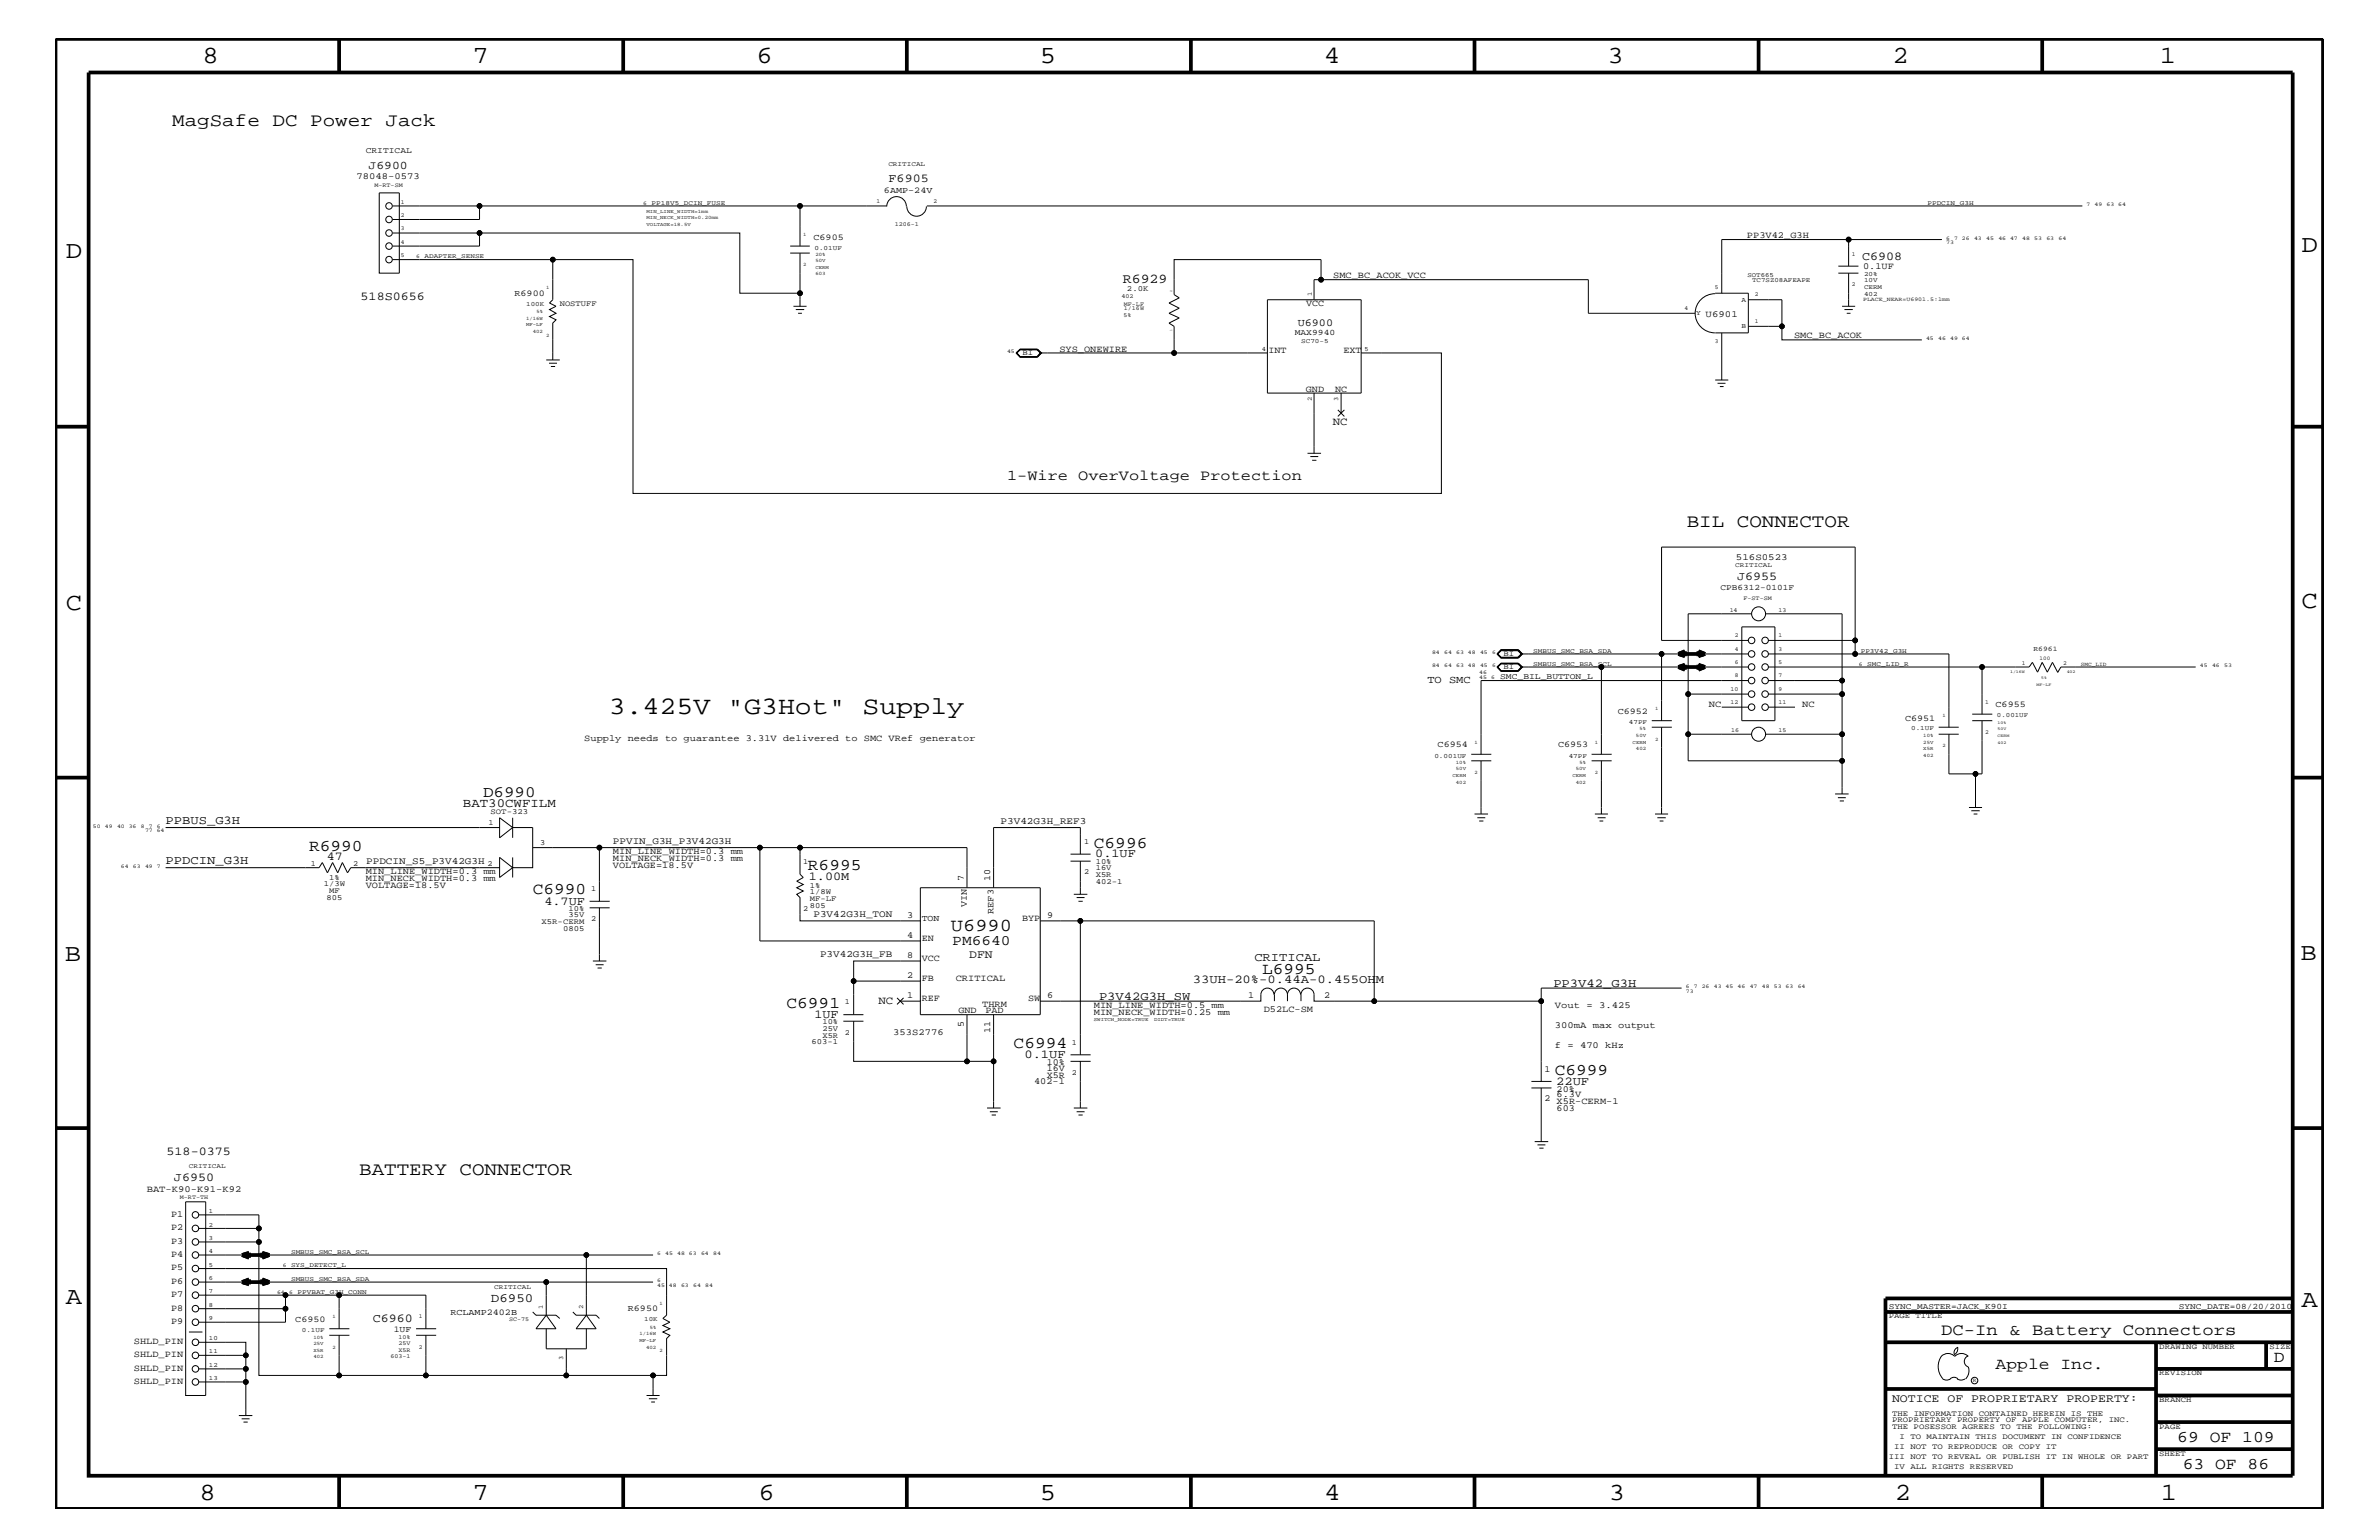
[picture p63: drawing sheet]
<svg xmlns="http://www.w3.org/2000/svg" width="432mm" height="279mm" viewBox="0 0 432 279" stroke-linecap="round" stroke-linejoin="round" font-family="sans-serif">
<defs><g id="words">
<text font-size="4.6" x="110.5" y="129.6">3.425V &quot;G3Hot&quot; Supply</text>
<g font-size="4.5">
<text x="36.7" y="11.5">8</text>
<text x="85.8" y="11.5">7</text>
<text x="137.3" y="11.5">6</text>
<text x="188.7" y="11.5">5</text>
<text x="240.3" y="11.5">4</text>
<text x="291.8" y="11.5">3</text>
<text x="343.5" y="11.5">2</text>
<text x="392" y="11.5">1</text>
<text x="11.9" y="46.8">D</text>
<text x="417.7" y="45.7">D</text>
<text x="11.9" y="110.6">C</text>
<text x="417.7" y="110.3">C</text>
<text x="11.8" y="174.3">B</text>
<text x="417.6" y="174.2">B</text>
<text x="11.9" y="236.7">A</text>
<text x="417.7" y="237.1">A</text>
<text x="36.2" y="272.1">8</text>
<text x="85.8" y="272.1">7</text>
<text x="137.7" y="272.1">6</text>
<text x="188.7" y="272.1">5</text>
<text x="240.4" y="272.1">4</text>
<text x="292" y="272.1">3</text>
<text x="343.9" y="272.1">2</text>
<text x="392.2" y="272.1">1</text>
</g>
<g font-size="3.4">
<text x="31.2" y="22.9">MagSafe DC Power Jack</text>
<text x="306.1" y="95.6">BIL CONNECTOR</text>
<text x="65.2" y="213.2">BATTERY CONNECTOR</text>
</g>
<text font-size="3.3" x="172.6" y="168.9">U6990</text>
<g font-size="3">
<text x="56.1" y="154.4">R6990</text>
<text x="198.5" y="153.8">C6996</text>
<text x="146.6" y="157.9">R6995</text>
<text x="96.7" y="162.2">C6990</text>
<text x="229.1" y="176.7">L6995</text>
<text x="142.7" y="182.9">C6991</text>
<text x="184" y="190.2">C6994</text>
<text x="282.2" y="195">C6999</text>
<text x="352.3" y="242.3">DC-In &amp; Battery Connectors</text>
<text x="362.2" y="248.4">Apple Inc.</text>
<text x="412.7" y="247.1">D</text>
<text x="395.2" y="261.6">69 OF 109</text>
<text x="396.2" y="266.6">63 OF 86</text>
</g>
<text font-size="2.9" x="87.7" y="144.6">D6990</text>
<text font-size="2.7" x="182.8" y="87.1">1-Wire OverVoltage Protection</text>
<text font-size="2.6" x="172.8" y="171.4">PM6640</text>
<text font-size="2.5" x="203.8" y="51.3">R6929</text>
<g font-size="2.3">
<text x="84" y="146.4">BAT30CWFILM</text>
<text x="89.1" y="236.2">D6950</text>
</g>
<g font-size="2.2">
<text x="161.3" y="33">F6905</text>
<text x="338" y="47.1">C6908</text>
<text x="65.4" y="54.4">518S0656</text>
<text x="315.3" y="105.3">J6955</text>
<text x="30.1" y="149.5">PPBUS_G3H</text>
<text x="198.8" y="155.6">0.1UF</text>
<text x="30.1" y="156.7">PPDCIN_G3H</text>
<text x="59.4" y="156.1">47</text>
<text x="146.8" y="159.7">1.00M</text>
<text x="98.8" y="164.1">4.7UF</text>
<text x="216.5" y="178.4">33UH-20%-0.44A-0.455OHM</text>
<text x="227.7" y="174.4">CRITICAL</text>
<text x="281.9" y="179">PP3V42_G3H</text>
<text x="147.8" y="184.7">1UF</text>
<text x="199.5" y="181.4">P3V42G3H_SW</text>
<text x="185.9" y="192">0.1UF</text>
<text x="282.4" y="196.8">22UF</text>
<text x="30.2" y="209.6">518-0375</text>
<text x="31.6" y="214.2">J6950</text>
<text x="67.6" y="239.9">C6960</text>
</g>
<g font-size="2.1">
<text x="66.9" y="30.6">J6900</text>
<text x="175.9" y="173.8">DFN</text>
<text x="343.4" y="254.4">NOTICE OF PROPRIETARY PROPERTY:</text>
</g>
<g font-size="2">
<text x="241.9" y="77.2">NC</text>
<text x="159.4" y="182.2">NC</text>
</g>
<g font-size="1.9">
<text x="235.5" y="59.1">U6900</text>
<text x="259.1" y="123.9">TO SMC</text>
</g>
<g font-size="1.8">
<text x="181.6" y="149.5">P3V42G3H_REF3</text>
<text x="111.3" y="153.1">PPVIN_G3H_P3V42G3H</text>
<text x="66.5" y="156.7">PPDCIN_S5_P3V42G3H</text>
<text x="147.7" y="166.4">P3V42G3H_TON</text>
<text x="148.8" y="173.7">P3V42G3H_FB</text>
</g>
<g font-size="1.7">
<text x="64.7" y="32.5">78048-0573</text>
<text x="317.1" y="43.2">PP3V42_G3H</text>
<text x="242" y="50.5">SMC_BC_ACOK_VCC</text>
<text x="338.2" y="48.9">0.1UF</text>
<text x="237.1" y="55.6">VCC</text>
<text x="309.6" y="57.4">U6901</text>
<text x="192.3" y="63.9">SYS_ONEWIRE</text>
<text x="230.2" y="64">INT</text>
<text x="243.8" y="64">EXT</text>
<text x="325.6" y="61.4">SMC_BC_ACOK</text>
<text x="237" y="71.1">GND</text>
<text x="242.3" y="71.1">NC</text>
<text x="315.1" y="101.6">516S0523</text>
<text x="310.2" y="128.3">NC</text>
<text x="327.1" y="128.3">NC</text>
<text x="106" y="134.4">Supply needs to guarantee 3.31V delivered to SMC VRef generator</text>
<text x="111.3" y="155">MIN_LINE_WIDTH=0.3 mm</text>
<text x="66.4" y="161.1">VOLTAGE=18.5V</text>
<text x="66.4" y="159.9">MIN_NECK_WIDTH=0.3 mm</text>
<text x="66.4" y="158.6">MIN_LINE_WIDTH=0.3 mm</text>
<text x="111.3" y="156.2">MIN_NECK_WIDTH=0.3 mm</text>
<text x="111.3" y="157.4">VOLTAGE=18.5V</text>
<text x="174.9" y="159.9" transform="rotate(-90 174.9 159.9)">7</text>
<text x="179.7" y="159.9" transform="rotate(-90 179.7 159.9)">10</text>
<text x="164.7" y="166.5">3</text>
<text x="175.5" y="164.6" transform="rotate(-90 175.5 164.6)">VIN</text>
<text x="180.3" y="165.8" transform="rotate(-90 180.3 165.8)">REF3</text>
<text x="185.5" y="167.1">BYP</text>
<text x="190.1" y="166.5">9</text>
<text x="164.7" y="170.1">4</text>
<text x="164.7" y="173.8">8</text>
<text x="167.3" y="170.7">EN</text>
<text x="164.7" y="177.4">2</text>
<text x="167.3" y="178">FB</text>
<text x="167.3" y="174.4">VCC</text>
<text x="173.5" y="178">CRITICAL</text>
<text x="164.7" y="181">1</text>
<text x="167.3" y="181.6">REF</text>
<text x="173.9" y="183.8">GND</text>
<text x="178.3" y="182.7">THRM</text>
<text x="178.9" y="183.8">PAD</text>
<text x="186.6" y="181.6">SW</text>
<text x="190.1" y="181">6</text>
<text x="198.5" y="184.1">MIN_NECK_WIDTH=0.25 mm</text>
<text x="198.5" y="182.9">MIN_LINE_WIDTH=0.5 mm</text>
<text x="226.6" y="181">1</text>
<text x="229.4" y="183.6">D52LC-SM</text>
<text x="240.4" y="181">2</text>
<text x="282.2" y="182.9">Vout = 3.425</text>
<text x="162.1" y="187.7">353S2776</text>
<text x="174.9" y="186.4" transform="rotate(-90 174.9 186.4)">5</text>
<text x="179.7" y="187.5" transform="rotate(-90 179.7 187.5)">11</text>
<text x="282.2" y="186.5">300mA max output</text>
<text x="282.2" y="190.2">f = 470 kHz</text>
<text x="187.7" y="196.7">402-1</text>
<text x="190" y="194.3">16V</text>
<text x="190" y="193.2">10%</text>
<text x="190" y="195.5">X5R</text>
<text x="280.3" y="194.4">1</text>
<text x="280.3" y="199.8">2</text>
<text x="282.5" y="201.5">603</text>
<text x="282.5" y="200.3">X5R-CERM-1</text>
<text x="282.5" y="198.1">20%</text>
<text x="282.5" y="199.1">6.3V</text>
<text x="26.6" y="216.2">BAT-K90-K91-K92</text>
<text x="31.1" y="220.8">P1</text>
<text x="31.1" y="225.7">P3</text>
<text x="31.1" y="223.2">P2</text>
<text x="31.1" y="228.1">P4</text>
<text x="31.1" y="230.5">P5</text>
<text x="31.1" y="232.9">P6</text>
<text x="31.1" y="235.4">P7</text>
<text x="31.1" y="237.8">P8</text>
<text x="24.3" y="243.9">SHLD_PIN</text>
<text x="31.1" y="240.2">P9</text>
<text x="24.3" y="246.2">SHLD_PIN</text>
<text x="24.3" y="248.7">SHLD_PIN</text>
<text x="24.3" y="251.1">SHLD_PIN</text>
</g>
<g font-size="1.6">
<text x="160.4" y="35">6AMP-24V</text>
<text x="147.7" y="43.5">C6905</text>
<text x="93.4" y="53.6">R6900</text>
<text x="293.6" y="129.6">C6952</text>
<text x="345.8" y="130.8">C6951</text>
<text x="362.2" y="128.3">C6955</text>
<text x="260.9" y="135.6">C6954</text>
<text x="282.8" y="135.6">C6953</text>
<text x="167.3" y="167.1">TON</text>
<text x="53.6" y="239.9">C6950</text>
<text x="81.7" y="238.6">RCLAMP2402B</text>
<text x="114" y="237.9">R6950</text>
<text x="71.5" y="241.7">1UF</text>
</g>
<g font-size="1.5">
<text x="66.4" y="27.7">CRITICAL</text>
<text x="235" y="60.8">MAX9940</text>
<text x="312.3" y="107">CPB6312-0101F</text>
<text x="272.3" y="123.2">SMC_BIL_BUTTON_L</text>
<text x="342.8" y="237.4">SYNC_MASTER=JACK_K90I</text>
<text x="395.5" y="237.4">SYNC_DATE=08/20/2010</text>
</g>
<g font-size="1.4">
<text x="204.6" y="52.8">2.0K</text>
<text x="101.6" y="55.6">NOSTUFF</text>
<text x="185.6" y="64.5">BI</text>
<text x="272.9" y="119">BI</text>
<text x="272.9" y="121.4">BI</text>
<text x="88.6" y="149.6">1</text>
<text x="89" y="147.7">SOT-323</text>
<text x="98" y="153.3">3</text>
<text x="196.8" y="153.2">1</text>
<text x="56.4" y="157.1">1</text>
<text x="58.8" y="160.8">1/3W</text>
<text x="59.7" y="159.6">1%</text>
<text x="59.7" y="162">MF</text>
<text x="64.1" y="157.1">2</text>
<text x="88.5" y="157.1">2</text>
<text x="107.3" y="161.7">1</text>
<text x="145.8" y="156.8">1</text>
<text x="147" y="161.1">1%</text>
<text x="196.8" y="158.6">2</text>
<text x="198.9" y="160.3">402-1</text>
<text x="198.9" y="157.9">16V</text>
<text x="198.9" y="159.1">X5R</text>
<text x="198.9" y="156.8">10%</text>
<text x="59.3" y="163.3">805</text>
<text x="98.3" y="167.6">X5R-CERM</text>
<text x="103.2" y="165.3">10%</text>
<text x="103.2" y="166.4">35V</text>
<text x="107.3" y="167.1">2</text>
<text x="145.8" y="165.3">2</text>
<text x="147" y="162.2">1/8W</text>
<text x="147" y="163.5">MF-LF</text>
<text x="147" y="164.7">805</text>
<text x="102.2" y="168.9">0805</text>
<text x="149.3" y="185.9">10%</text>
<text x="153.3" y="182.2">1</text>
<text x="147.3" y="189.4">603-1</text>
<text x="149.3" y="187">25V</text>
<text x="149.3" y="188.2">X5R</text>
<text x="153.3" y="187.7">2</text>
<text x="194.6" y="189.5">1</text>
<text x="194.6" y="195">2</text>
<text x="342.8" y="239.2">PAGE TITLE</text>
<text x="391.9" y="244.7">DRAWING NUMBER</text>
<text x="411.9" y="244.7">SIZE</text>
<text x="391.9" y="249.5">REVISION</text>
<text x="343.4" y="256.8">THE INFORMATION CONTAINED HEREIN IS THE</text>
<text x="391.9" y="254.4">BRANCH</text>
<text x="343.4" y="259.3">THE POSESSOR AGREES TO THE FOLLOWING:</text>
<text x="343.4" y="258">PROPRIETARY PROPERTY OF APPLE COMPUTER, INC.</text>
<text x="343.8" y="262.9">II NOT TO REPRODUCE OR COPY IT</text>
<text x="344.8" y="261.1">I TO MAINTAIN THIS DOCUMENT IN CONFIDENCE</text>
<text x="391.9" y="259.3">PAGE</text>
<text x="342.8" y="264.7">III NOT TO REVEAL OR PUBLISH IT IN WHOLE OR PART</text>
<text x="343.8" y="266.6">IV ALL RIGHTS RESERVED</text>
<text x="391.9" y="264.1">SHEET</text>
</g>
<g font-size="1.3">
<text x="307.8" y="57.2">Y</text>
<text x="316.1" y="59.5">B</text>
<text x="316.1" y="54.7">A</text>
<text x="369.1" y="118.1">R6961</text>
</g>
<g font-size="1.2">
<text x="161.2" y="30.2">CRITICAL</text>
<text x="118.3" y="37.2">PP18V5_DCIN_FUSE</text>
<text x="349.8" y="37.2">PPDCIN_G3H</text>
<text x="77" y="46.8">ADAPTER_SENSE</text>
<text x="147.8" y="45.3">0.01UF</text>
<text x="238.1" y="53.8" transform="rotate(-90 238.1 53.8)">1</text>
<text x="317.2" y="50.2">SOT665</text>
<text x="318" y="51.3">TC7SZ08AFEAPE</text>
<text x="338.3" y="50.2">20%</text>
<text x="338.3" y="51.3">10V</text>
<text x="338.3" y="52.4">CERM</text>
<text x="338.3" y="53.6">402</text>
<text x="95.5" y="55.5">100K</text>
<text x="229" y="63.6">4</text>
<text x="236.2" y="62.3">SC70-5</text>
<text x="247.6" y="63.6">5</text>
<text x="238.1" y="72.8" transform="rotate(-90 238.1 72.8)">2</text>
<text x="242.9" y="72.8" transform="rotate(-90 242.9 72.8)">3</text>
<text x="315" y="102.9">CRITICAL</text>
<text x="278.3" y="118.4">SMBUS_SMC_BSA_SDA</text>
<text x="337.7" y="118.4">PP3V42_G3H</text>
<text x="278.3" y="120.8">SMBUS_SMC_BSA_SCL</text>
<text x="338.9" y="120.8">SMC_LID_R</text>
<text x="295.7" y="131.3">47PF</text>
<text x="362.5" y="130.2">0.001UF</text>
<text x="260.3" y="137.4">0.001UF</text>
<text x="284.7" y="137.4">47PF</text>
<text x="346.9" y="132.5">0.1UF</text>
<text x="34.3" y="211.9">CRITICAL</text>
<text x="37.9" y="220.1">1</text>
<text x="37.9" y="222.5">2</text>
<text x="37.9" y="224.9">3</text>
<text x="37.9" y="227.4">4</text>
<text x="52.8" y="227.5">SMBUS_SMC_BSA_SCL</text>
<text x="37.9" y="229.8">5</text>
<text x="37.9" y="232.2">6</text>
<text x="52.8" y="232.4">SMBUS_SMC_BSA_SDA</text>
<text x="52.8" y="229.9">SYS_DETECT_L</text>
<text x="89.7" y="233.8">CRITICAL</text>
<text x="37.9" y="234.6">7</text>
<text x="37.9" y="237.1">8</text>
<text x="37.9" y="239.5">9</text>
<text x="54" y="234.7">PPVBAT_G3H_CONN</text>
<text x="98.6" y="237.4" transform="rotate(-90 98.6 237.4)">1</text>
<text x="105.8" y="237.4" transform="rotate(-90 105.8 237.4)">2</text>
<text x="116.9" y="239.7">10K</text>
<text x="37.9" y="243.1">10</text>
<text x="37.9" y="245.6">11</text>
<text x="54.8" y="241.7">0.1UF</text>
<text x="37.9" y="248">12</text>
<text x="37.9" y="250.4">13</text>
<text x="102.2" y="246.7" transform="rotate(-90 102.2 246.7)">3</text>
</g>
<g font-size="1.1">
<text x="67.9" y="34">M-RT-SM</text>
<text x="72.7" y="36.9">1</text>
<text x="72.7" y="39.3">2</text>
<text x="72.7" y="41.8">3</text>
<text x="159.1" y="36.8">1</text>
<text x="162.4" y="41">1206-1</text>
<text x="169.4" y="36.8">2</text>
<text x="72.7" y="44.2">4</text>
<text x="72.7" y="46.6">5</text>
<text x="336.1" y="46.5">1</text>
<text x="311.2" y="52.5">5</text>
<text x="318.5" y="53.8">2</text>
<text x="336.1" y="51.9">2</text>
<text x="203.5" y="54.1">402</text>
<text x="203.9" y="57.5">5%</text>
<text x="204" y="56.3">1/16W</text>
<text x="204" y="55.6">MF-LF</text>
<text x="305.7" y="56.2">4</text>
<text x="318.5" y="58.6">1</text>
<text x="311.2" y="62.3">3</text>
<text x="313.9" y="111.1">14</text>
<text x="316.4" y="108.9">F-ST-SM</text>
<text x="322.8" y="111.1">13</text>
<text x="314.9" y="115.6">2</text>
<text x="314.9" y="118.1">4</text>
<text x="322.8" y="118.1">3</text>
<text x="322.8" y="115.6">1</text>
<text x="314.1" y="125.3">10</text>
<text x="314.9" y="120.4">6</text>
<text x="314.9" y="122.9">8</text>
<text x="322.8" y="120.4">5</text>
<text x="322.8" y="122.9">7</text>
<text x="322.8" y="125.3">9</text>
<text x="366.9" y="120.7">1</text>
<text x="374.5" y="120.7">2</text>
<text x="314.1" y="127.7">12</text>
<text x="322.8" y="127.7">11</text>
<text x="360.3" y="127.7">1</text>
<text x="314.2" y="132.8">16</text>
<text x="322.8" y="132.8">15</text>
<text x="360.3" y="133.2">2</text>
<text x="32.6" y="217.5">M-RT-TH</text>
<text x="76" y="239.2">1</text>
<text x="92.4" y="239.7">SC-75</text>
<text x="72.3" y="244">25V</text>
<text x="72.3" y="245.2">X5R</text>
<text x="72.3" y="242.9">10%</text>
<text x="76" y="244.7">2</text>
<text x="70.9" y="246.4">603-1</text>
</g>
<g font-size="1">
<text x="116.8" y="37.2">6</text>
<text x="378.7" y="37.4">7</text>
<text x="380.2" y="37.4">49</text>
<text x="382.4" y="37.4">63 64</text>
<text x="75.5" y="46.8">6</text>
<text x="353.2" y="43.5">6</text>
<text x="353.2" y="44.3">73</text>
<text x="354.7" y="43.5">7</text>
<text x="356.1" y="43.5">26</text>
<text x="358.3" y="43.5">43</text>
<text x="360.5" y="43.5">45</text>
<text x="362.7" y="43.5">46 47</text>
<text x="367" y="43.5">48</text>
<text x="369.2" y="43.5">53</text>
<text x="371.4" y="43.5">63</text>
<text x="373.6" y="43.5">64</text>
<text x="338.2" y="54.6">PLACE_NEAR=U6901.5:1mm</text>
<text x="182.8" y="64">45</text>
<text x="349.6" y="61.7">45</text>
<text x="351.8" y="61.7">46</text>
<text x="354" y="61.7">49 64</text>
<text x="259.9" y="118.6">84</text>
<text x="262.1" y="118.6">64</text>
<text x="264.3" y="118.6">63 48</text>
<text x="268.6" y="118.6">45</text>
<text x="270.8" y="118.6">6</text>
<text x="370.2" y="119.7">100</text>
<text x="259.9" y="121">84</text>
<text x="262.1" y="121">64</text>
<text x="264.3" y="121">63 48</text>
<text x="268.5" y="123.2">45</text>
<text x="268.5" y="122.4">46</text>
<text x="268.6" y="121">45</text>
<text x="270.7" y="123.2">6</text>
<text x="270.8" y="121">6</text>
<text x="337.4" y="120.8">6</text>
<text x="377.7" y="120.8">SMC_LID</text>
<text x="399.3" y="121">45</text>
<text x="401.5" y="121">46</text>
<text x="403.7" y="121">53</text>
<text x="16.8" y="150.1">50</text>
<text x="19" y="150.1">49</text>
<text x="21.3" y="150.1">40 36</text>
<text x="25.6" y="150.1">8</text>
<text x="26.3" y="151">77 64</text>
<text x="27" y="150.1">7</text>
<text x="28.4" y="150.1">6</text>
<text x="21.9" y="157.4">64</text>
<text x="24.1" y="157.4">63</text>
<text x="26.3" y="157.4">49 7</text>
<text x="306" y="179.3">6</text>
<text x="307.4" y="179.3">7</text>
<text x="308.9" y="179.3">26</text>
<text x="311.1" y="179.3">43 45</text>
<text x="315.4" y="179.3">46</text>
<text x="317.6" y="179.3">47</text>
<text x="319.8" y="179.3">48</text>
<text x="322" y="179.3">53 63</text>
<text x="326.3" y="179.3">64</text>
<text x="306" y="180.1">73</text>
<text x="119.3" y="227.7">6</text>
<text x="120.7" y="227.7">45</text>
<text x="122.9" y="227.7">48 63</text>
<text x="127.3" y="227.7">64</text>
<text x="129.5" y="227.7">84</text>
<text x="51.3" y="229.9">6</text>
<text x="119.3" y="232.6">6</text>
<text x="119.3" y="233.5">45 48</text>
<text x="123.6" y="233.5">63</text>
<text x="125.8" y="233.5">64</text>
<text x="128" y="233.5">84</text>
<text x="50.3" y="234.7">64</text>
<text x="52.5" y="234.7">6</text>
<text x="358.1" y="250.7">R</text>
</g>
<g font-size=".9">
<text x="117.3" y="41">VOLTAGE=18.5V</text>
<text x="117.3" y="39.8">MIN_NECK_WIDTH=0.20mm</text>
<text x="117.3" y="38.6">MIN_LINE_WIDTH=1mm</text>
<text x="145.8" y="42.9">1</text>
<text x="148" y="47.6">50V</text>
<text x="148" y="46.5">20%</text>
<text x="99.1" y="52.5">1</text>
<text x="145.8" y="48.3">2</text>
<text x="148" y="50">603</text>
<text x="148" y="48.8">CERM</text>
<text x="95.5" y="59.2">MF-LF</text>
<text x="95.5" y="58">1/16W</text>
<text x="97.4" y="56.8">5%</text>
<text x="96.7" y="60.4">402</text>
<text x="99.1" y="61.1">2</text>
<text x="300.4" y="128.9">1</text>
<text x="352.6" y="130.2">1</text>
<text x="267.6" y="135">1</text>
<text x="289.5" y="135">1</text>
<text x="296.3" y="134.9">CERM</text>
<text x="296.9" y="136.1">402</text>
<text x="296.9" y="133.6">50V</text>
<text x="297.6" y="132.5">5%</text>
<text x="300.4" y="134.4">2</text>
<text x="349.1" y="136.1">X5R</text>
<text x="349.1" y="133.8">10%</text>
<text x="349.1" y="134.9">25V</text>
<text x="349.1" y="137.3">402</text>
<text x="352.6" y="135.6">2</text>
<text x="263.7" y="140.9">CERM</text>
<text x="264.2" y="138.6">10%</text>
<text x="264.2" y="142.2">402</text>
<text x="264.2" y="139.7">50V</text>
<text x="267.6" y="140.4">2</text>
<text x="285.4" y="140.9">CERM</text>
<text x="286" y="139.7">50V</text>
<text x="286" y="142.2">402</text>
<text x="286.7" y="138.6">5%</text>
<text x="289.5" y="140.4">2</text>
<text x="198.5" y="185.3">SWITCH_NODE=TRUE</text>
<text x="209.5" y="185.3">DIDT=TRUE</text>
<text x="60.4" y="239.2">1</text>
<text x="119.7" y="236.8">1</text>
<text x="56.9" y="244">25V</text>
<text x="56.9" y="242.9">10%</text>
<text x="56.9" y="245.2">X5R</text>
<text x="60.4" y="244.7">2</text>
<text x="116.1" y="242.3">1/16W</text>
<text x="116.1" y="243.5">MF-LF</text>
<text x="117.3" y="244.7">402</text>
<text x="117.9" y="241.1">5%</text>
<text x="119.7" y="245.3">2</text>
<text x="56.9" y="246.4">402</text>
</g>
<g font-size=".8">
<text x="364.8" y="122">1/16W</text>
<text x="369.7" y="124.4">MF-LF</text>
<text x="370.5" y="123.2">5%</text>
<text x="375.1" y="122">402</text>
<text x="362.5" y="131.3">10%</text>
<text x="362.5" y="132.4">50V</text>
<text x="362.5" y="134.9">402</text>
<text x="362.5" y="133.6">CERM</text>
</g>
<g font-size=".6">
<text x="212.8" y="53" transform="rotate(-90 212.8 53)">2</text>
<text x="212.8" y="60.1" transform="rotate(-90 212.8 60.1)">1</text>
</g>
</g></defs>
<g fill="none" stroke="#000" stroke-width=".18">
<path d="M68.8 35h3.7v14.6h-3.7zM71.3 37.4h15.7v2.4h-15.7M87 37.4h58.2M161 37.5a1.78 1.78 0 0 1 1.7-1.8 1.78 1.78 0 0 1 1.8 1.8M161 37.4h-15.8v7.2M164.6 37.5a1.78 1.78 0 0 0 1.8 1.7 1.78 1.78 0 0 0 1.7-1.7M168.2 37.4h209.8M71.3 47.1h29v7.3l-.6 .6 1.2 .6-1.2 .6 1.2 .6-1.2 .6 1.2 .6-.6 .6v6.7M71.3 42.3h63v10.9h10.9v-7.3M87 42.3v2.3h-15.7M100.3 47.1h14.6v42.4h146.7v-25.5h-14.5M143.4 45.9h3.6"/>
<path d="M143.4 44.6h3.6M144 55.6h2.4M144.4 56.2h1.6M144.9 56.8h.6M145.2 53.2v2.4M230 54.4h17.1v16.9h-17.1zM238.5 54.4v-3.7h1.3v-3.6h-26.7v6.4l.9 .5-1.8 1 1.8 .9-1.8 .9 1.8 .9-1.8 .9 .9 .6v4.8M239.8 50.7h48.5v6.1h19.4M311.3 53.3a3.6 3.6 0 0 0-3.6 3.5 3.6 3.6 0 0 0 3.6 3.6M311.3 53.2h6v7.2h-6M317.3 54.4h6.1v4.8h-6.1M323.4 59.2v2.5h25.4"/>
<path d="M333.7 49.6h3.6M333.7 48.3h3.6M334.3 55.6h2.4M334.8 56.2h1.5M335.2 56.8h.7M335.5 49.6v6M335.5 43.5h-23v9.7M352.5 43.5h-17v4.8M99.1 65.3h2.5M99.7 65.9h1.4M100 66.5h.8M184.5 64l.7-.6h3.1l.6 .6-.6 .7h-3.1z"/>
<path d="M184.5 64l.7 .8h3.1M185.2 63.4h3l.6 .6-.6 .7h-3l-.6-.7zM188.3 63.4h-3.1l-.7 .6M188.3 63.4h-3.1l-.8 .6 .8 .8h3.1M188.3 63.4l.8 .6-.8 .8M188.3 63.4l.7 .6-.7 .8M188.8 64h41.2M238.5 71.3v10.9M242.8 74.4l1.2 1.2M243.4 71.3v3.7M244 74.4l-1.2 1.2M311.3 68.9h2.4"/>
<path d="M311.7 69.5h1.5M312.2 70.1h.6M312.5 60.4v8.5M237.3 82.2h2.5M237.8 82.8h1.5M238.2 83.5h.7M271.9 118.6l.6-.5h3l.6 .5-.6 .6h-3zM272.5 118h3l.7 .6-.7 .7h-3l-.7-.7zM272.5 117.9h3.1l.8 .7-.8 .8h-3.1l-.8-.8zM275.6 117.9h-3.1l-.7 .7M275.6 117.9l.7 .7-.7 .7h-3.1l-.7-.7M276.1 118.6h25.5v12.2"/>
<path d="M301.6 118.6h15.7M316.1 113.7h6.1v17.1h-6.1zM317.3 116.2h-15.7v-16.9h35.1v16.9M317.8 111.4h-11.4v14.5M320.5 111.4h13.8v12.1M321 116.2h15.7v2.4M321 118.6h32.7v13.3M267 138h3.7M267 136.8h3.7M268.8 138v9.7M271.8 121l.7 .7h3M271.8 121l.7 .8h3.1"/>
<path d="M275.5 120.4h-3l-.6 .6 .6 .7h3M275.5 120.4h-3l-.7 .6M275.5 120.4l.7 .6-.7 .7M275.5 120.4l.6 .6-.6 .7M275.6 120.3h-3.1l-.7 .7M275.6 120.3h-3.1l-.8 .7 .8 .8h3.1M275.6 120.3l.8 .7-.8 .8M275.6 120.3l.7 .7-.7 .8M276.1 121h14.6M288.9 138h3.6M288.9 136.8h3.6M290.7 138v9.7"/>
<path d="M299.8 131.9h3.6M299.8 130.8h3.6M301.6 131.9v15.8M306.4 133.2v4.8h27.9v6M312.5 128.3h4.8M317.3 125.9h-10.9v7.3h11.4M317.3 121h-26.6v15.8M317.3 123.5h-48.5v13.3M320.5 133.2h13.8v4.8M321 125.9h13.3v7.3M321 123.5h13.3v2.4M321 128.3h4.8"/>
<path d="M321 121h38.7M351.9 133.2h3.6M351.9 131.9h3.6M358 130.8h3.6M358 129.6h3.6M359.7 130.8v9.6h-6v-7.2M373.5 121.9l-1-1.7-.9 1.7-.9-1.7-.9 1.7-.9-1.7-.6 .8h-8.6v8.6M398.5 121h-24.4l-.6 1M30.1 157.4h27.8l.6-.9 .9 1.9 1-1.9 .9 1.9 .8-1.9 1 1.9 .6-1h27M30.1 150.1h60.6M90.7 155.6l2.3 1.8-2.3 1.8zM93 150.1l-2.3-1.7v3.6l2.3-1.9h3.7v7.3h-3.7"/>
<path d="M93 148.4v3.6M93 155.6v3.6M96.7 153.8h48.5M108.8 153.8v9.7M137.9 153.8v16.9h29.1M194.3 156.2h3.7M194.3 155h3.7M196.1 155v-4.9h-15.8v11M196.1 156.2v6M267.6 147.7h2.5M268.1 148.4h1.5M268.5 149h.7"/>
<path d="M289.5 147.7h2.3M290 148.4h1.4M290.3 149h.7M300.4 147.7h2.4M300.8 148.4h1.5M301.2 149h.7M333.1 144h2.4M333.6 144.7h1.4M333.9 145.3h.8M357.4 146.5h2.3M357.8 147.1h1.5M358.2 147.7h.7"/>
<path d="M358.6 140.4v6.1M107 164.7h3.7M107 163.5h3.7M107.6 174.4h2.5M108.1 175h1.5M108.5 175.6h.7M108.8 164.7v9.7M154.9 178v6.1M167 174.4h-12.1v3.6h12.1M167 161.1h21.8v23h-21.8zM175.5 161.1v-7.3h-30.3v4.8l.6 .6-1.2 .7 1.2 .6-1.2 .6 1.2 .6-1.2 .5 .6 .6v4.3h21.8M188.8 167.1h60.6v14.5"/>
<path d="M194.9 162.2h2.5M195.4 162.8h1.5M195.7 163.5h.8M196.1 167.1v24.3M305.2 179.3h-25.5v16.9M153.1 185.3h3.6M153.1 184.1h3.6M154.9 185.3v7.3h20.6M162.8 181l1.2 1.2M163.4 181.6h3.6M164 181l-1.2 1.2M175.5 184.1v8.5h4.8"/>
<path d="M180.3 184.1v16.9M194.3 192.6h3.7M194.3 191.4h3.7M196.1 192.6v8.4M231.2 180.5a1.19 1.19 0 0 0-1.2-1.2 1.19 1.19 0 0 0-1.1 1.2v1.1h-40.1M233.7 180.5a1.19 1.19 0 0 1 1.2-1.2 1.19 1.19 0 0 1 1.2 1.2M233.7 180.5a1.19 1.19 0 0 0-1.2-1.2 1.19 1.19 0 0 0-1.2 1.2v1.1M233.7 180.5v1.1M236.1 181.6v-1.1a1.19 1.19 0 0 1 1.2-1.2 1.19 1.19 0 0 1 1.2 1.2v1.1h41.2M278 197.4h3.6M278 196.2h3.6M279.7 197.4v9.7"/>
<path d="M33.7 218h3.6v35.2h-3.6zM179.2 201h2.4M179.7 201.7h1.4M180 202.3h.8M194.9 201h2.5M195.4 201.7h1.5M195.7 202.3h.8M278.6 207.1h2.4M279.1 207.7h1.4M279.4 208.3h.8M36.1 230.2h84.9v8.4l-.7 .6 1.3 .7-1.3 .6 1.3 .6-1.3 .6 1.3 .6-.6 .6v6.6h-2.5M36.1 225.3h10.9v24.2h14.6"/>
<path d="M36.1 222.9h10.9v2.4M36.1 237.4h15.7v2.5h-15.7M36.1 235h15.7v2.4M36.1 232.6h82.4M36.1 227.7h82.4M36.1 220.4h10.9v2.5M51.8 235h9.8v6.1M61.6 235h15.7v6.1M96.7 238l.6 .6h3.6l.7 .6M99.1 238.6l1.8 2.5h-3.6zM99.1 232.6v6M104 238l.6 .6h3.6l.6 .6"/>
<path d="M106.4 238.6l1.8 2.5h-3.6zM106.4 227.7v10.9M34.3 241.7h2.4M36.1 248.4h8.5v2.3h-8.5M36.1 243.5h8.5v2.4h-8.5M43.3 256.8h2.5M43.9 257.4h1.4M44.2 258h.8M44.6 245.9v2.5M44.6 250.7v6.1M59.8 242.3h3.6M59.8 241.1h3.6"/>
<path d="M61.6 242.3v7.2h15.7M75.5 242.3h3.7M75.5 241.1h3.7M77.3 242.3v7.2h25.5M99.1 241.1v3.6h7.3v-3.6M102.8 244.7v4.8M102.8 249.5h15.7M117.3 253.2h2.4M117.8 253.8h1.5M118.2 254.4h.7M118.5 249.5v3.7M352.3 246.1a1.69 1.69 0 0 1 2.5 0 1.72 1.72 0 0 1 2.4 0"/>
<path d="M352.4 246a3.2 3.2 0 0 0 .4 4.3l.8 .1 .4-.2M354 250.2l.7-.3 .7 .3M355.2 250.2l.7 .2 .7-.2M355.3 244.4v.3a1.18 1.18 0 0 1-.6 1.1M355.4 244.4a.99 .99 0 0 0-.6 1.4M357.2 246a1.04 1.04 0 0 0-.7 1 1.04 1.04 0 0 0 .7 1M357.3 248l.1 .7a2.11 2.11 0 0 1-.6 1.5"/>
<circle cx="70.6" cy="37.4" r=".59"/>
<circle cx="70.6" cy="39.8" r=".59"/>
<circle cx="87" cy="37.4" r=".42"/>
<circle cx="145.2" cy="37.4" r=".42"/>
<circle cx="70.6" cy="47.1" r=".59"/>
<circle cx="70.6" cy="44.6" r=".59"/>
<circle cx="70.6" cy="42.3" r=".59"/>
<circle cx="87" cy="42.3" r=".42"/>
<circle cx="100.3" cy="47.1" r=".42"/>
<circle cx="145.2" cy="53.2" r=".42"/>
<circle cx="239.8" cy="50.7" r=".42"/>
<circle cx="323.4" cy="59.2" r=".42"/>
<circle cx="335.5" cy="43.5" r=".42"/>
<circle cx="213.1" cy="64" r=".42"/>
<circle cx="301.6" cy="118.6" r=".42"/>
<circle cx="317.9" cy="116.2" r=".59"/>
<circle cx="317.9" cy="118.6" r=".59"/>
<circle cx="319.2" cy="111.4" r="1.27"/>
<circle cx="320.4" cy="116.2" r=".59"/>
<circle cx="320.4" cy="118.6" r=".59"/>
<circle cx="336.7" cy="118.6" r=".42"/>
<circle cx="336.7" cy="116.2" r=".42"/>
<circle cx="290.7" cy="121" r=".42"/>
<circle cx="306.4" cy="133.2" r=".42"/>
<circle cx="306.4" cy="125.9" r=".42"/>
<circle cx="317.9" cy="125.9" r=".59"/>
<circle cx="317.9" cy="121" r=".59"/>
<circle cx="317.9" cy="128.3" r=".59"/>
<circle cx="317.9" cy="123.5" r=".59"/>
<circle cx="319.2" cy="133.2" r="1.27"/>
<circle cx="320.4" cy="125.9" r=".59"/>
<circle cx="320.4" cy="121" r=".59"/>
<circle cx="320.4" cy="128.3" r=".59"/>
<circle cx="320.4" cy="123.5" r=".59"/>
<circle cx="334.3" cy="138" r=".42"/>
<circle cx="334.3" cy="133.2" r=".42"/>
<circle cx="334.3" cy="125.9" r=".42"/>
<circle cx="334.3" cy="123.5" r=".42"/>
<circle cx="359.7" cy="121" r=".42"/>
<circle cx="108.8" cy="153.8" r=".42"/>
<circle cx="137.9" cy="153.8" r=".42"/>
<circle cx="145.2" cy="153.8" r=".42"/>
<circle cx="358.6" cy="140.4" r=".42"/>
<circle cx="154.9" cy="178" r=".42"/>
<circle cx="196.1" cy="167.1" r=".42"/>
<circle cx="175.5" cy="192.6" r=".42"/>
<circle cx="180.3" cy="192.6" r=".42"/>
<circle cx="249.4" cy="181.6" r=".42"/>
<circle cx="279.7" cy="181.6" r=".42"/>
<circle cx="35.5" cy="230.2" r=".59"/>
<circle cx="35.5" cy="239.9" r=".59"/>
<circle cx="35.5" cy="220.4" r=".59"/>
<circle cx="35.5" cy="237.4" r=".59"/>
<circle cx="35.5" cy="227.7" r=".59"/>
<circle cx="35.5" cy="232.6" r=".59"/>
<circle cx="35.5" cy="222.9" r=".59"/>
<circle cx="35.5" cy="235" r=".59"/>
<circle cx="35.5" cy="225.3" r=".59"/>
<circle cx="47" cy="222.9" r=".42"/>
<circle cx="47" cy="225.3" r=".42"/>
<circle cx="51.8" cy="235" r=".42"/>
<circle cx="51.8" cy="237.4" r=".42"/>
<circle cx="61.6" cy="235" r=".42"/>
<circle cx="99.1" cy="232.6" r=".42"/>
<circle cx="106.4" cy="227.7" r=".42"/>
<circle cx="35.5" cy="243.5" r=".59"/>
<circle cx="35.5" cy="245.9" r=".59"/>
<circle cx="35.5" cy="250.7" r=".59"/>
<circle cx="35.5" cy="248.4" r=".59"/>
<circle cx="44.6" cy="250.7" r=".42"/>
<circle cx="44.6" cy="248.4" r=".42"/>
<circle cx="44.6" cy="245.9" r=".42"/>
<circle cx="61.6" cy="249.5" r=".42"/>
<circle cx="77.3" cy="249.5" r=".42"/>
<circle cx="102.8" cy="249.5" r=".42"/>
<circle cx="118.5" cy="249.5" r=".42"/>
<circle cx="358.4" cy="250.5" r=".59"/>
</g>
<g fill="none" stroke="#000" stroke-width=".68" stroke-linecap="butt">
<path d="M10.1 7.1h411.5v266.7h-411.5zM16.1 13.2h400v254.5h-400zM61.6 7.1v6.1M113.1 7.1v6.1M164.6 7.1v6.1M216.2 7.1v6.1M267.6 7.1v6.1M319.2 7.1v6.1M370.7 7.1v6.1M10.1 77.4h6M416.1 77.4h5.5M304.6 118.6l1.2-.5v1z"/>
<path d="M304.6 118.6l1.2 .1M304.6 118.6h4.9M304.6 118.6l1.2 .3M304.6 118.6l1.2 .4M305.8 118.5l-1.2 .1M305.8 118.4l-1.2 .2M305.8 118.2l-1.2 .4M308.3 118.1l1.2 .5-1.2 .5zM308.3 118.5l1.2 .1M308.3 118.2l1.2 .4M308.3 118.4l1.2 .2M309.5 118.6l-1.2 .1"/>
<path d="M309.5 118.6l-1.2 .3M309.5 118.6l-1.2 .4M304.6 121l1.2 .2M304.6 121l1.2-.4v.9zM304.6 121h4.9M304.6 121l1.2 .3M304.6 121l1.2 .4M305.8 120.9l-1.2 .1M305.8 120.8l-1.2 .2M305.8 120.7l-1.2 .3M308.3 120.9l1.2 .1M308.3 120.6l1.2 .4-1.2 .5z"/>
<path d="M308.3 120.7l1.2 .3M308.3 120.8l1.2 .2M309.5 121l-1.2 .2M309.5 121l-1.2 .3M309.5 121l-1.2 .4M10.1 141.1h6M416.1 141.1h5.5M10.1 204.7h6M416.1 204.7h5.5M43.9 227.7l1.3 .2M43.9 227.7l1.3-.4v.9zM43.9 232.6l1.3-.5v.9z"/>
<path d="M43.9 227.7h5M43.9 227.7l1.3 .3M43.9 227.7l1.3 .4M43.9 232.6l1.3 .1M43.9 232.6h5M43.9 232.6l1.3 .3M45.2 227.6l-1.3 .1M45.2 227.5l-1.3 .2M45.2 227.4l-1.3 .3M45.2 232.4l-1.3 .2M45.2 232.2l-1.3 .4M47.6 227.6l1.3 .1"/>
<path d="M47.6 227.3l1.3 .4-1.3 .5zM47.6 232.1l1.3 .5-1.3 .4zM47.6 227.4l1.3 .3M47.6 227.5l1.3 .2M47.6 232.4l1.3 .2M47.6 232.2l1.3 .4M48.9 227.7l-1.3 .2M48.9 227.7l-1.3 .3M48.9 227.7l-1.3 .4M48.9 232.6l-1.3 .1M48.9 232.6l-1.3 .3M342.2 238h73.9"/>
<path d="M416.1 235.6h-73.9v32.1M342.2 243.5h73.9M342.2 252h49.1M391.3 243.5v24.2M391.3 258h24.8M391.3 253.2h24.8M391.3 248.4h24.8M411.3 243.5v4.9M61.6 267.7v6.1M113.1 267.7v6.1M164.6 267.7v6.1M216.2 268v5.8"/>
<path d="M267.6 267.7v6.1M319.2 267.7v6.1M370.7 267.7v6.1M391.3 262.9h24.8"/>
</g>
<g fill="#000">
<circle cx="87" cy="37.4" r=".42"/>
<circle cx="145.2" cy="37.4" r=".42"/>
<circle cx="87" cy="42.3" r=".42"/>
<circle cx="100.3" cy="47.1" r=".42"/>
<circle cx="145.2" cy="53.2" r=".42"/>
<circle cx="239.8" cy="50.7" r=".42"/>
<circle cx="323.4" cy="59.2" r=".42"/>
<circle cx="335.5" cy="43.5" r=".42"/>
<circle cx="213.1" cy="64" r=".42"/>
<circle cx="301.6" cy="118.6" r=".42"/>
<circle cx="336.7" cy="118.6" r=".42"/>
<circle cx="336.7" cy="116.2" r=".42"/>
<circle cx="290.7" cy="121" r=".42"/>
<circle cx="306.4" cy="133.2" r=".42"/>
<circle cx="306.4" cy="125.9" r=".42"/>
<circle cx="334.3" cy="138" r=".42"/>
<circle cx="334.3" cy="133.2" r=".42"/>
<circle cx="334.3" cy="125.9" r=".42"/>
<circle cx="334.3" cy="123.5" r=".42"/>
<circle cx="359.7" cy="121" r=".42"/>
<circle cx="108.8" cy="153.8" r=".42"/>
<circle cx="137.9" cy="153.8" r=".42"/>
<circle cx="145.2" cy="153.8" r=".42"/>
<circle cx="358.6" cy="140.4" r=".42"/>
<circle cx="154.9" cy="178" r=".42"/>
<circle cx="196.1" cy="167.1" r=".42"/>
<circle cx="175.5" cy="192.6" r=".42"/>
<circle cx="180.3" cy="192.6" r=".42"/>
<circle cx="249.4" cy="181.6" r=".42"/>
<circle cx="279.7" cy="181.6" r=".42"/>
<circle cx="47" cy="222.9" r=".42"/>
<circle cx="47" cy="225.3" r=".42"/>
<circle cx="51.8" cy="235" r=".42"/>
<circle cx="51.8" cy="237.4" r=".42"/>
<circle cx="61.6" cy="235" r=".42"/>
<circle cx="99.1" cy="232.6" r=".42"/>
<circle cx="106.4" cy="227.7" r=".42"/>
<circle cx="44.6" cy="250.7" r=".42"/>
<circle cx="44.6" cy="248.4" r=".42"/>
<circle cx="44.6" cy="245.9" r=".42"/>
<circle cx="61.6" cy="249.5" r=".42"/>
<circle cx="77.3" cy="249.5" r=".42"/>
<circle cx="102.8" cy="249.5" r=".42"/>
<circle cx="118.5" cy="249.5" r=".42"/>
</g>
<use href="#words"/>
</svg>
